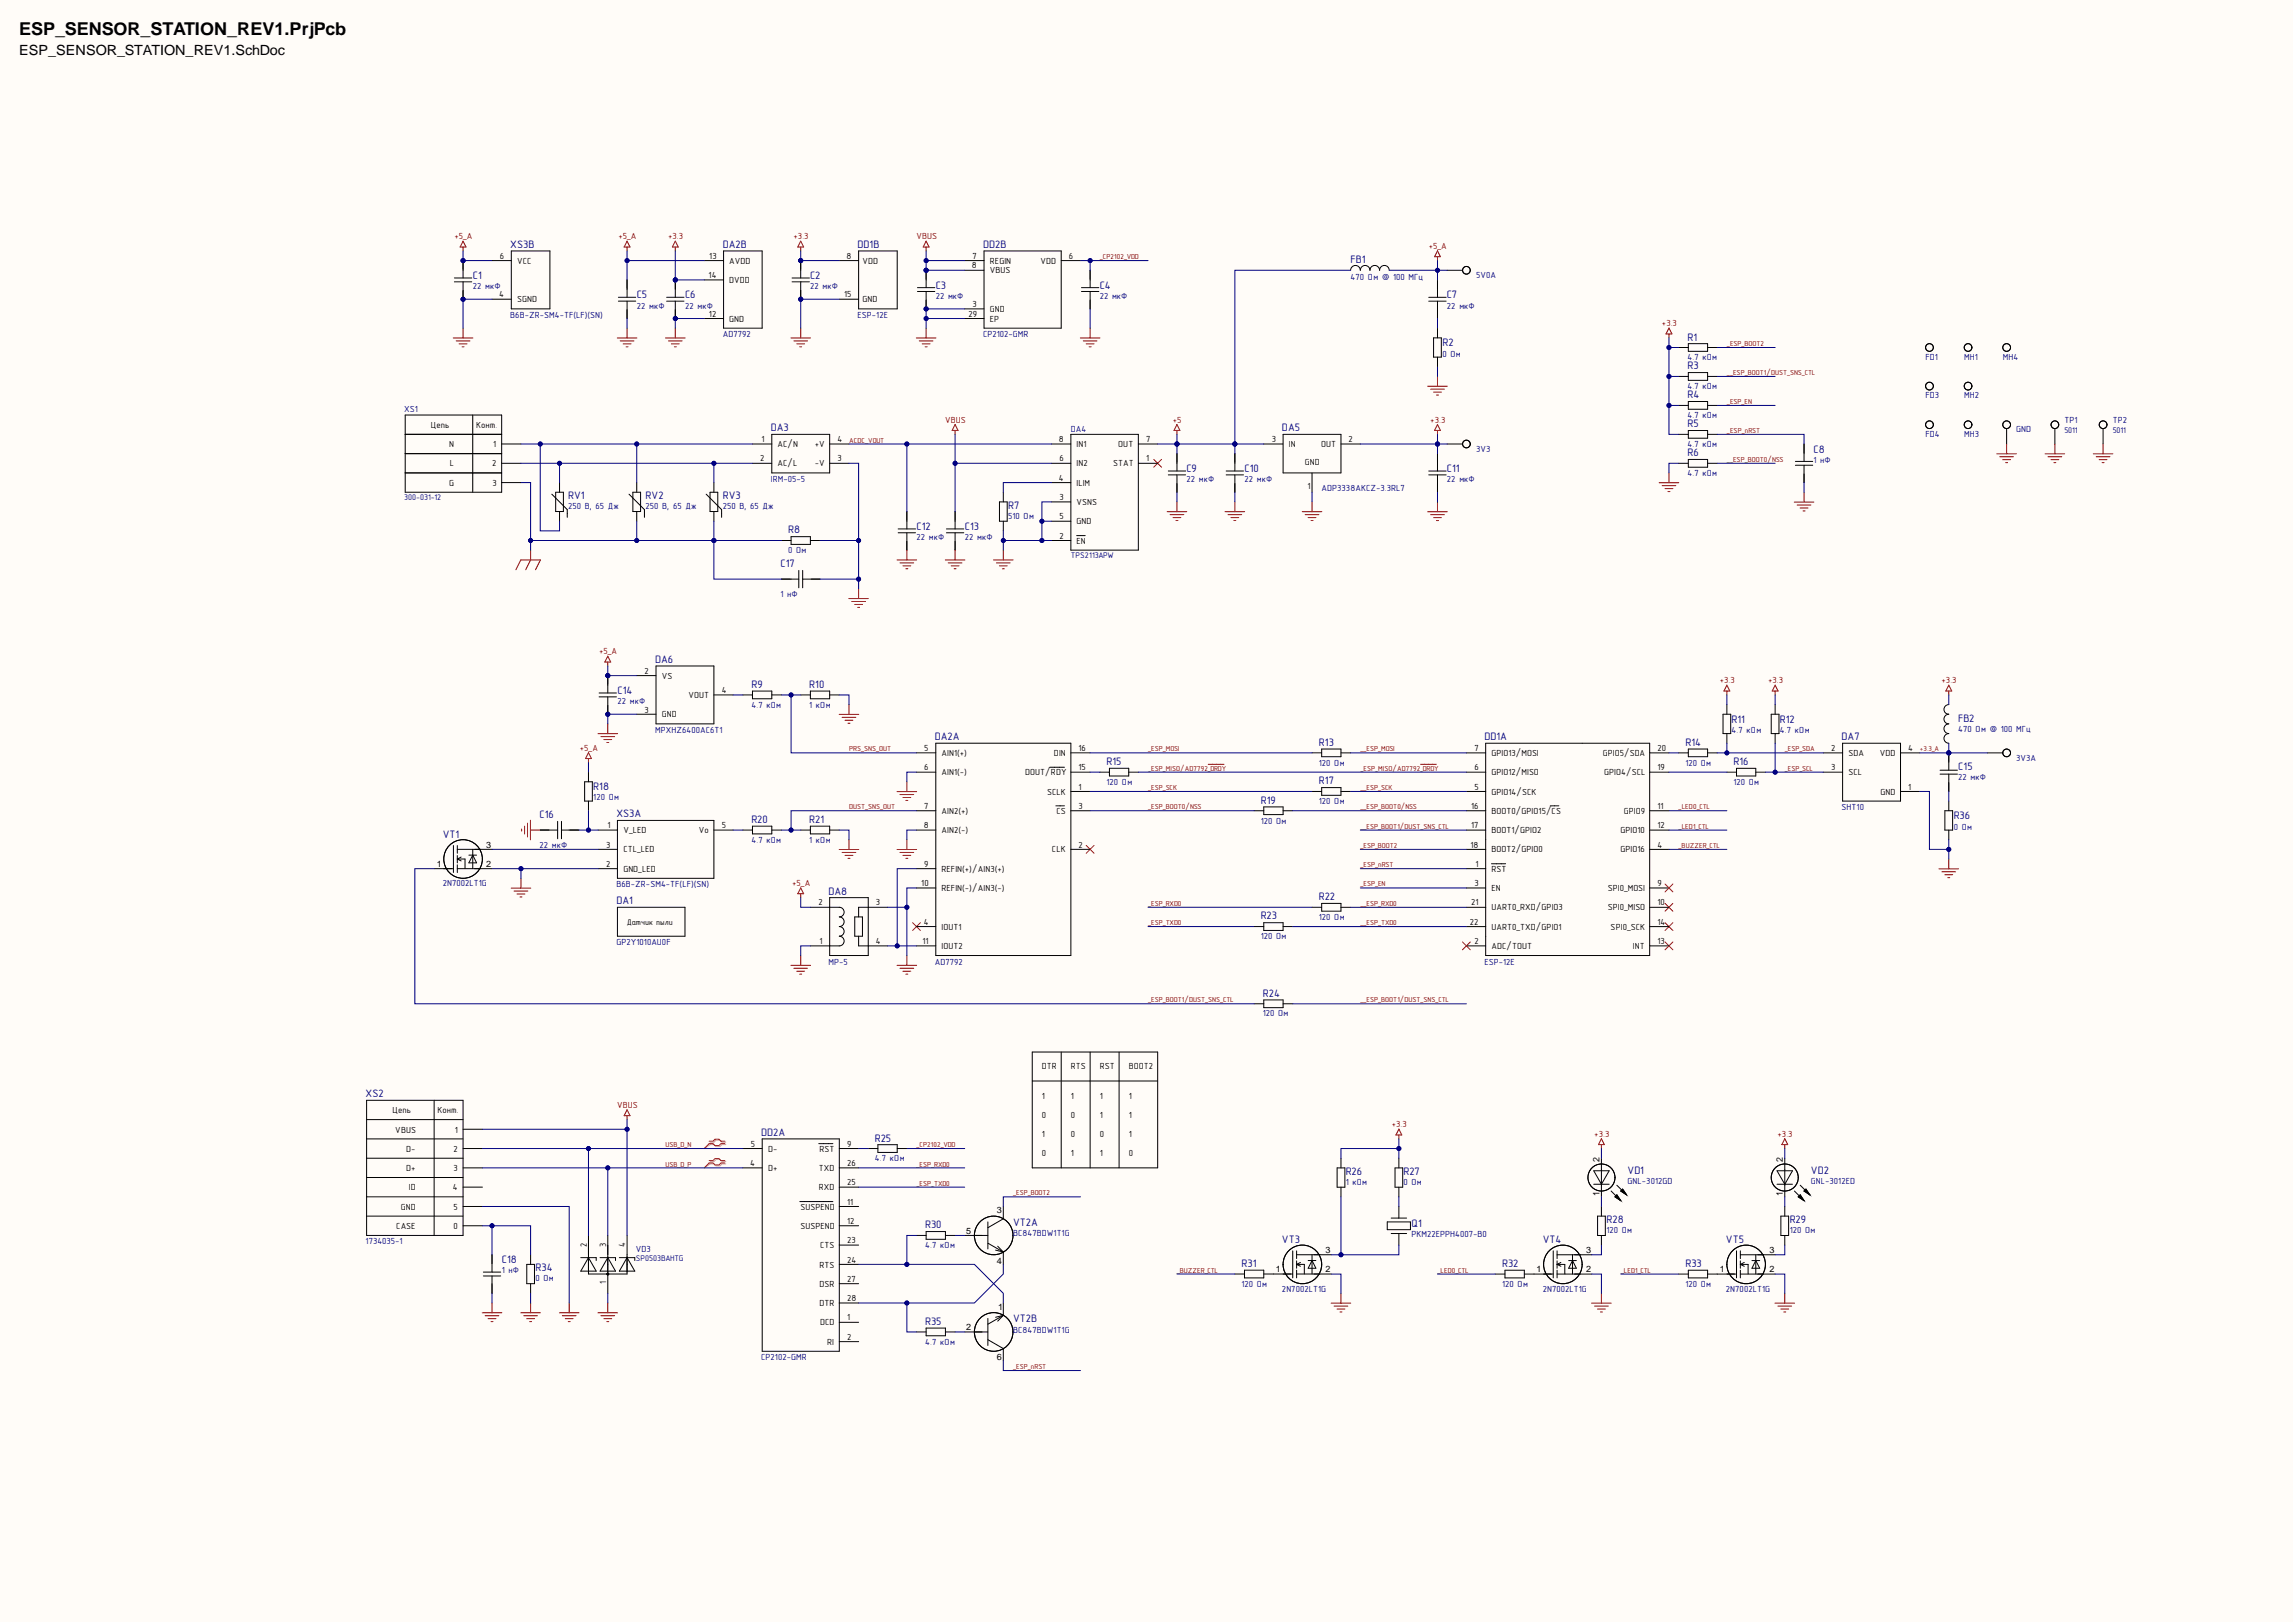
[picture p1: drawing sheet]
<svg xmlns="http://www.w3.org/2000/svg" width="594mm" height="420mm" viewBox="0 0 594 420" stroke-linecap="round" stroke-linejoin="round" font-family="sans-serif">
<defs><g id="words">
<text font-size="4.6" x="5" y="9">ESP_SENSOR_STATION_REV1.PrjPcb</text>
<text font-size="3.6" x="5" y="14.2">ESP_SENSOR_STATION_REV1.SchDoc</text>
<g font-size="2.8" fill="#000080">
<text x="132.1" y="64.1">XS3B</text>
<text x="187" y="64.1">DA2B</text>
<text x="222" y="64.1">DD1B</text>
<text x="254.4" y="64.1">DD2B</text>
<text x="349.6" y="68.2">FB1</text>
<text x="122.4" y="72.2">C1</text>
<text x="164.8" y="77.2">C5</text>
<text x="177.3" y="77.2">C6</text>
<text x="209.7" y="72.2">C2</text>
<text x="242.2" y="74.7">C3</text>
<text x="284.6" y="74.7">C4</text>
<text x="374.5" y="77.2">C7</text>
<text x="373.3" y="89.7">R2</text>
<text x="436.7" y="88.2">R1</text>
<text x="436.7" y="95.6">R3</text>
<text x="436.7" y="103.1">R4</text>
<text x="199.5" y="111.6">DA3</text>
<text x="331.8" y="111.6">DA5</text>
<text x="436.7" y="110.7">R5</text>
<text x="436.7" y="118.1">R6</text>
<text x="469.4" y="117.2">C8</text>
<text x="307.1" y="122.2">C9</text>
<text x="322.1" y="122.2">C10</text>
<text x="374.5" y="122.2">C11</text>
<text x="147" y="129.2">RV1</text>
<text x="167.1" y="129.2">RV2</text>
<text x="187" y="129.2">RV3</text>
<text x="260.9" y="131.7">R7</text>
<text x="237.2" y="137.2">C12</text>
<text x="249.7" y="137.2">C13</text>
<text x="203.9" y="138.1">R8</text>
<text x="202" y="146.9">C17</text>
<text x="169.5" y="171.6">DA6</text>
<text x="159.8" y="179.6">C14</text>
<text x="194.5" y="178.1">R9</text>
<text x="209.4" y="178.1">R10</text>
<text x="241.9" y="191.6">DA2A</text>
<text x="384.2" y="191.6">DD1A</text>
<text x="448.1" y="187.2">R11</text>
<text x="460.7" y="187.2">R12</text>
<text x="476.6" y="191.6">DA7</text>
<text x="506.8" y="186.8">FB2</text>
<text x="341.4" y="193.1">R13</text>
<text x="436.2" y="193.1">R14</text>
<text x="286.4" y="198.1">R15</text>
<text x="341.4" y="203.1">R17</text>
<text x="448.7" y="198.1">R16</text>
<text x="506.8" y="199.3">C15</text>
<text x="153.6" y="204.6">R18</text>
<text x="326.3" y="208.1">R19</text>
<text x="139.6" y="211.8">C16</text>
<text x="159.6" y="211.5">XS3A</text>
<text x="194.5" y="213.1">R20</text>
<text x="209.4" y="213.1">R21</text>
<text x="505.6" y="212.1">R36</text>
<text x="114.6" y="216.9">VT1</text>
<text x="214.4" y="231.6">DA8</text>
<text x="341.4" y="233">R22</text>
<text x="159.6" y="234">DA1</text>
<text x="326.3" y="238">R23</text>
<text x="326.8" y="258.1">R24</text>
<text x="94.6" y="284">XS2</text>
<text x="197" y="294">DD2A</text>
<text x="226.4" y="295.6">R25</text>
<text x="348.3" y="304.1">R26</text>
<text x="363.3" y="304.1">R27</text>
<text x="421.3" y="303.8">VD1</text>
<text x="468.7" y="303.8">VD2</text>
<text x="239.5" y="318">R30</text>
<text x="262.2" y="317.3">VT2A</text>
<text x="365.3" y="317.6">Q1</text>
<text x="415.8" y="316.5">R28</text>
<text x="463.2" y="316.5">R29</text>
<text x="331.8" y="321.8">VT3</text>
<text x="399.3" y="321.8">VT4</text>
<text x="446.7" y="321.8">VT5</text>
<text x="129.9" y="327">C18</text>
<text x="138.6" y="329.1">R34</text>
<text x="321.3" y="328">R31</text>
<text x="388.8" y="328">R32</text>
<text x="436.2" y="328">R33</text>
<text x="239.5" y="343">R35</text>
<text x="262.2" y="342.3">VT2B</text>
</g>
<g font-size="2.3" fill="#800000">
<text x="117.6" y="61.9">+5_A</text>
<text x="160.1" y="61.9">+5_A</text>
<text x="172.9" y="61.9">+3.3</text>
<text x="205.4" y="61.9">+3.3</text>
<text x="237.2" y="61.9">VBUS</text>
<text x="369.8" y="64.5">+5_A</text>
<text x="430.1" y="84.4">+3.3</text>
<text x="244.6" y="109.4">VBUS</text>
<text x="303.6" y="109.4">+5</text>
<text x="370.2" y="109.4">+3.3</text>
<text x="155.1" y="169.4">+5_A</text>
<text x="445.1" y="176.9">+3.3</text>
<text x="457.6" y="176.9">+3.3</text>
<text x="502.5" y="176.9">+3.3</text>
<text x="150.1" y="194.4">+5_A</text>
<text x="205" y="229.4">+5_A</text>
<text x="159.7" y="286.8">VBUS</text>
<text x="360.2" y="291.8">+3.3</text>
<text x="412.6" y="294.4">+3.3</text>
<text x="460.1" y="294.4">+3.3</text>
</g>
<g font-size="2.3">
<text x="129.4" y="67">6</text>
<text x="133.9" y="68.3">VCC</text>
<text x="183.4" y="72">14</text>
<text x="183.6" y="67">13</text>
<text x="188.7" y="68.3">AVDD</text>
<text x="219.1" y="67">8</text>
<text x="223.2" y="68.3">VDD</text>
<text x="251.6" y="69.5">8</text>
<text x="251.7" y="67">7</text>
<text x="256.2" y="68.3">REGIN</text>
<text x="256.2" y="70.7">VBUS</text>
<text x="269.3" y="68.3">VDD</text>
<text x="276.7" y="67">6</text>
<text x="129.2" y="77">4</text>
<text x="188.7" y="73.3">DVDD</text>
<text x="218.5" y="77">15</text>
<text x="133.9" y="78.3">SGND</text>
<text x="183.5" y="82">12</text>
<text x="188.7" y="83.3">GND</text>
<text x="223.2" y="78.3">GND</text>
<text x="250.6" y="82">29</text>
<text x="251.7" y="79.5">3</text>
<text x="256.2" y="80.8">GND</text>
<text x="256.2" y="83.3">EP</text>
<text x="111.5" y="110.8">Цепь</text>
<text x="123.2" y="110.8">Конт.</text>
<text x="116.3" y="115.7">N</text>
<text x="127.7" y="115.7">1</text>
<text x="196.8" y="119.5">2</text>
<text x="197.1" y="114.5">1</text>
<text x="201.2" y="115.7">AC/N</text>
<text x="210.9" y="115.7">+V</text>
<text x="216.7" y="119.5">3</text>
<text x="216.7" y="114.5">4</text>
<text x="274" y="114.5">8</text>
<text x="274.2" y="119.5">6</text>
<text x="278.6" y="115.7">IN1</text>
<text x="289.4" y="115.7">OUT</text>
<text x="296.6" y="119.5">1</text>
<text x="296.6" y="114.5">7</text>
<text x="329.2" y="114.5">3</text>
<text x="333.6" y="115.7">IN</text>
<text x="341.9" y="115.7">OUT</text>
<text x="349" y="114.5">2</text>
<text x="116.3" y="125.7">G</text>
<text x="116.4" y="120.7">L</text>
<text x="127.3" y="120.7">2</text>
<text x="127.4" y="125.7">3</text>
<text x="201.2" y="120.7">AC/L</text>
<text x="210.9" y="120.7">-V</text>
<text x="274" y="124.5">4</text>
<text x="278.6" y="125.7">ILIM</text>
<text x="278.6" y="120.7">IN2</text>
<text x="288.1" y="120.7">STAT</text>
<text x="337.7" y="120.5">GND</text>
<text x="274.2" y="129.5">3</text>
<text x="278.6" y="130.7">VSNS</text>
<text x="338.4" y="126.5">1</text>
<text x="274.2" y="134.4">5</text>
<text x="278.6" y="135.7">GND</text>
<text x="274.2" y="139.4">2</text>
<text x="278.6" y="140.7">EN</text>
<text x="166.8" y="174.5">2</text>
<text x="171.3" y="175.7">VS</text>
<text x="186.8" y="179.5">4</text>
<text x="166.8" y="184.5">3</text>
<text x="171.3" y="185.7">GND</text>
<text x="178.2" y="180.7">VOUT</text>
<text x="239.2" y="194.4">5</text>
<text x="243.7" y="195.7">AIN1(+)</text>
<text x="272.8" y="195.7">DIN</text>
<text x="279.1" y="194.4">16</text>
<text x="381.6" y="194.4">7</text>
<text x="386" y="195.7">GPIO13/MOSI</text>
<text x="414.8" y="195.7">GPIO5/SDA</text>
<text x="429" y="194.4">20</text>
<text x="473.9" y="194.4">2</text>
<text x="478.4" y="195.7">SDA</text>
<text x="486.5" y="195.7">VDD</text>
<text x="493.9" y="194.4">4</text>
<text x="239.2" y="199.4">6</text>
<text x="243.7" y="200.7">AIN1(-)</text>
<text x="265.3" y="200.7">DOUT/RDY</text>
<text x="279.1" y="199.4">15</text>
<text x="381.6" y="199.4">6</text>
<text x="386" y="200.7">GPIO12/MISO</text>
<text x="415.2" y="200.7">GPIO4/SCL</text>
<text x="429" y="199.4">19</text>
<text x="473.9" y="199.4">3</text>
<text x="478.4" y="200.7">SCL</text>
<text x="239.2" y="209.4">7</text>
<text x="271" y="205.7">SCLK</text>
<text x="279.1" y="204.4">1</text>
<text x="279.1" y="209.4">3</text>
<text x="380.8" y="209.4">16</text>
<text x="381.6" y="204.4">5</text>
<text x="386" y="205.7">GPIO14/SCK</text>
<text x="429" y="209.4">11</text>
<text x="486.7" y="205.7">GND</text>
<text x="493.9" y="204.4">1</text>
<text x="157.2" y="214.4">1</text>
<text x="161.3" y="215.7">V_LED</text>
<text x="180.9" y="215.7">Vo</text>
<text x="186.8" y="214.4">5</text>
<text x="239.1" y="214.4">8</text>
<text x="243.7" y="210.7">AIN2(+)</text>
<text x="243.7" y="215.7">AIN2(-)</text>
<text x="273.5" y="210.7">CS</text>
<text x="380.8" y="214.4">17</text>
<text x="386" y="210.7">BOOT0/GPIO15/CS</text>
<text x="386" y="215.7">BOOT1/GPIO2</text>
<text x="419.4" y="215.7">GPIO10</text>
<text x="420.2" y="210.7">GPIO9</text>
<text x="429" y="214.4">12</text>
<text x="125.8" y="219.4">3</text>
<text x="156.9" y="219.4">3</text>
<text x="161.3" y="220.7">CTL_LED</text>
<text x="272.3" y="220.7">CLK</text>
<text x="279.1" y="219.4">2</text>
<text x="380.6" y="219.4">18</text>
<text x="386" y="220.7">BOOT2/GPIO0</text>
<text x="419.4" y="220.7">GPIO16</text>
<text x="429" y="219.4">4</text>
<text x="113.1" y="224.4">1</text>
<text x="125.8" y="224.4">2</text>
<text x="156.9" y="224.4">2</text>
<text x="161.3" y="225.7">GND_LED</text>
<text x="239.2" y="224.4">9</text>
<text x="243.7" y="225.7">REFIN(+)/AIN3(+)</text>
<text x="381.9" y="224.4">1</text>
<text x="386" y="225.7">RST</text>
<text x="238.4" y="229.4">10</text>
<text x="243.7" y="230.7">REFIN(-)/AIN3(-)</text>
<text x="381.6" y="229.4">3</text>
<text x="386" y="230.7">EN</text>
<text x="416.1" y="230.7">SPI0_MOSI</text>
<text x="429" y="229.4">9</text>
<text x="211.8" y="234.4">2</text>
<text x="226.7" y="234.4">3</text>
<text x="239.1" y="239.4">4</text>
<text x="380.4" y="239.4">22</text>
<text x="380.8" y="234.4">21</text>
<text x="386" y="235.6">UART0_RXD/GPIO3</text>
<text x="416.1" y="235.6">SPI0_MISO</text>
<text x="429" y="234.4">10</text>
<text x="429" y="239.4">14</text>
<text x="212.1" y="244.4">1</text>
<text x="226.7" y="244.4">4</text>
<text x="238.8" y="244.4">11</text>
<text x="243.7" y="240.6">IOUT1</text>
<text x="243.7" y="245.6">IOUT2</text>
<text x="381.6" y="244.4">2</text>
<text x="386" y="245.6">ADC/TOUT</text>
<text x="386" y="240.6">UART0_TXD/GPIO1</text>
<text x="416.9" y="240.6">SPI0_SCK</text>
<text x="422.6" y="245.6">INT</text>
<text x="429" y="244.4">13</text>
<text x="269.6" y="276.9">DTR</text>
<text x="277.2" y="276.9">RTS</text>
<text x="284.6" y="276.9">RST</text>
<text x="292.1" y="276.9">BOOT2</text>
<text x="269.6" y="284.4">1</text>
<text x="277.2" y="284.4">1</text>
<text x="284.6" y="284.4">1</text>
<text x="292.1" y="284.4">1</text>
<text x="101.6" y="288.1">Цепь</text>
<text x="102.3" y="293.2">VBUS</text>
<text x="113.2" y="288.1">Конт.</text>
<text x="117.7" y="293.2">1</text>
<text x="269.6" y="289.4">0</text>
<text x="277.2" y="289.4">0</text>
<text x="284.6" y="289.4">1</text>
<text x="292.1" y="289.4">1</text>
<text x="105.1" y="298.2">D-</text>
<text x="117.4" y="298.2">2</text>
<text x="194.3" y="296.9">5</text>
<text x="198.8" y="298.2">D-</text>
<text x="212.1" y="298.2">RST</text>
<text x="219.3" y="296.9">9</text>
<text x="269.6" y="294.4">1</text>
<text x="269.6" y="299.4">0</text>
<text x="277.2" y="294.4">0</text>
<text x="277.2" y="299.4">1</text>
<text x="284.6" y="294.4">0</text>
<text x="284.6" y="299.4">1</text>
<text x="292.1" y="294.4">1</text>
<text x="292.1" y="299.4">0</text>
<text x="105.1" y="303.2">D+</text>
<text x="117.4" y="303.2">3</text>
<text x="194.1" y="301.9">4</text>
<text x="198.8" y="303.2">D+</text>
<text x="211.9" y="303.2">TXD</text>
<text x="219.3" y="301.9">26</text>
<text x="414" y="300.8" transform="rotate(-90 414 300.8)">2</text>
<text x="461.4" y="300.8" transform="rotate(-90 461.4 300.8)">2</text>
<text x="105.8" y="308.2">ID</text>
<text x="117.2" y="308.2">4</text>
<text x="211.9" y="308.2">RXD</text>
<text x="219.3" y="311.9">11</text>
<text x="219.3" y="306.9">25</text>
<text x="414" y="309.7" transform="rotate(-90 414 309.7)">1</text>
<text x="461.4" y="309.7" transform="rotate(-90 461.4 309.7)">1</text>
<text x="103.8" y="313.2">GND</text>
<text x="117.4" y="313.2">5</text>
<text x="207.2" y="313.2">SUSPEND</text>
<text x="219.3" y="316.9">12</text>
<text x="258" y="314.1">3</text>
<text x="102.6" y="318.1">CASE</text>
<text x="117.4" y="318.1">0</text>
<text x="151.9" y="322.8" transform="rotate(-90 151.9 322.8)">2</text>
<text x="156.9" y="322.8" transform="rotate(-90 156.9 322.8)">3</text>
<text x="161.8" y="322.8" transform="rotate(-90 161.8 322.8)">4</text>
<text x="207.2" y="318.1">SUSPEND</text>
<text x="212.2" y="323.1">CTS</text>
<text x="219.3" y="321.9">23</text>
<text x="250" y="319.3">5</text>
<text x="212.1" y="328.1">RTS</text>
<text x="219.3" y="326.9">24</text>
<text x="258" y="327.2">4</text>
<text x="330.2" y="329.3">1</text>
<text x="343" y="324.3">3</text>
<text x="343" y="329.3">2</text>
<text x="397.7" y="329.3">1</text>
<text x="410.5" y="324.3">3</text>
<text x="410.5" y="329.3">2</text>
<text x="445.1" y="329.3">1</text>
<text x="458" y="324.3">3</text>
<text x="458" y="329.3">2</text>
<text x="156.9" y="332.4" transform="rotate(-90 156.9 332.4)">1</text>
<text x="212.1" y="333.1">DSR</text>
<text x="219.3" y="331.9">27</text>
<text x="212.1" y="338.1">DTR</text>
<text x="219.3" y="341.8">1</text>
<text x="219.3" y="336.8">28</text>
<text x="258.3" y="339">1</text>
<text x="212.2" y="343.1">DCD</text>
<text x="219.3" y="346.8">2</text>
<text x="250" y="344.4">2</text>
<text x="214.1" y="348.1">RI</text>
<text x="258" y="352.2">6</text>
</g>
<g font-size="2.3" fill="#000080">
<text x="382" y="72">5V0A</text>
<text x="122.4" y="74.8">22 мкФ</text>
<text x="209.7" y="74.8">22 мкФ</text>
<text x="242.2" y="77.3">22 мкФ</text>
<text x="284.6" y="77.3">22 мкФ</text>
<text x="349.6" y="72.5">470 Ом @ 100 МГц</text>
<text x="132.1" y="82.3">B6B-ZR-SM4-TF(LF)(SN)</text>
<text x="164.8" y="79.9">22 мкФ</text>
<text x="177.3" y="79.9">22 мкФ</text>
<text x="222" y="82.3">ESP-12E</text>
<text x="374.5" y="79.9">22 мкФ</text>
<text x="187" y="87.3">AD7792</text>
<text x="254.4" y="87.3">CP2102-GMR</text>
<text x="373.3" y="92.3">0 Ом</text>
<text x="436.7" y="93.3">4.7 кОм</text>
<text x="498.4" y="93.1">FD1</text>
<text x="508.4" y="93.1">MH1</text>
<text x="518.3" y="93.1">MH4</text>
<text x="436.7" y="100.8">4.7 кОм</text>
<text x="104.6" y="106.7">XS1</text>
<text x="498.4" y="103.1">FD3</text>
<text x="508.4" y="103.1">MH2</text>
<text x="277.2" y="111.9">DA4</text>
<text x="436.7" y="108.3">4.7 кОм</text>
<text x="498.4" y="113">FD4</text>
<text x="508.4" y="113">MH3</text>
<text x="521.8" y="111.9">GND</text>
<text x="534.3" y="109.5">TP1</text>
<text x="546.8" y="109.5">TP2</text>
<text x="382" y="117">3V3</text>
<text x="436.7" y="115.7">4.7 кОм</text>
<text x="469.4" y="119.8">1 нФ</text>
<text x="199.5" y="124.8">IRM-05-5</text>
<text x="307.1" y="124.8">22 мкФ</text>
<text x="322.1" y="124.8">22 мкФ</text>
<text x="374.5" y="124.8">22 мкФ</text>
<text x="436.7" y="123.3">4.7 кОм</text>
<text x="147" y="131.8">250 В, 65 Дж</text>
<text x="167.1" y="131.8">250 В, 65 Дж</text>
<text x="187" y="131.8">250 В, 65 Дж</text>
<text x="342" y="127">ADP3338AKCZ-3.3RL7</text>
<text x="260.9" y="134.3">510 Ом</text>
<text x="203.9" y="143.2">0 Ом</text>
<text x="237.2" y="139.8">22 мкФ</text>
<text x="249.7" y="139.8">22 мкФ</text>
<text x="202" y="154.5">1 нФ</text>
<text x="159.8" y="182.3">22 мкФ</text>
<text x="194.5" y="183.3">4.7 кОм</text>
<text x="209.4" y="183.3">1 кОм</text>
<text x="169.5" y="189.7">MPXHZ6400AC6T1</text>
<text x="448.1" y="189.8">4.7 кОм</text>
<text x="460.7" y="189.8">4.7 кОм</text>
<text x="506.8" y="189.4">470 Ом @ 100 МГц</text>
<text x="521.8" y="196.9">3V3A</text>
<text x="286.4" y="203.2">120 Ом</text>
<text x="341.4" y="198.2">120 Ом</text>
<text x="436.2" y="198.2">120 Ом</text>
<text x="448.7" y="203.2">120 Ом</text>
<text x="506.8" y="201.9">22 мкФ</text>
<text x="153.6" y="207.2">120 Ом</text>
<text x="341.4" y="208.2">120 Ом</text>
<text x="476.6" y="209.8">SHT10</text>
<text x="326.3" y="213.2">120 Ом</text>
<text x="505.6" y="214.7">0 Ом</text>
<text x="139.6" y="219.5">22 мкФ</text>
<text x="194.5" y="218.2">4.7 кОм</text>
<text x="209.4" y="218.2">1 кОм</text>
<text x="114.6" y="229.5">2N7002LT1G</text>
<text x="159.6" y="229.7">B6B-ZR-SM4-TF(LF)(SN)</text>
<text x="341.4" y="238.2">120 Ом</text>
<text x="159.6" y="244.7">GP2Y1010AU0F</text>
<text x="326.3" y="243.2">120 Ом</text>
<text x="214.4" y="249.7">MP-5</text>
<text x="241.9" y="249.7">AD7792</text>
<text x="384.2" y="249.7">ESP-12E</text>
<text x="326.8" y="263.1">120 Ом</text>
<text x="226.4" y="300.6">4.7 кОм</text>
<text x="348.3" y="306.7">1 кОм</text>
<text x="363.3" y="306.7">0 Ом</text>
<text x="421.3" y="306.5">GNL-3012GD</text>
<text x="468.7" y="306.5">GNL-3012ED</text>
<text x="94.6" y="322.1">1734035-1</text>
<text x="239.5" y="323.1">4.7 кОм</text>
<text x="262.2" y="319.9">BC847BDW1T1G</text>
<text x="365.3" y="320.2">PKM22EPPH4007-B0</text>
<text x="415.8" y="319.2">120 Ом</text>
<text x="463.2" y="319.2">120 Ом</text>
<text x="129.9" y="329.7">1 нФ</text>
<text x="164.5" y="324.2">VD3</text>
<text x="138.6" y="331.7">0 Ом</text>
<text x="321.3" y="333.1">120 Ом</text>
<text x="331.8" y="334.4">2N7002LT1G</text>
<text x="388.8" y="333.1">120 Ом</text>
<text x="399.3" y="334.4">2N7002LT1G</text>
<text x="436.2" y="333.1">120 Ом</text>
<text x="446.7" y="334.4">2N7002LT1G</text>
<text x="262.2" y="345">BC847BDW1T1G</text>
<text x="197" y="352.2">CP2102-GMR</text>
<text x="239.5" y="348.1">4.7 кОм</text>
</g>
<g font-size="2.1" fill="#000080">
<text x="534.3" y="112">5011</text>
<text x="546.8" y="112">5011</text>
<text x="104.6" y="129.5">300-031-12</text>
<text x="277.2" y="144.5">TPS2113APW</text>
<text x="164.5" y="326.4">SP0503BAHTG</text>
</g>
<text font-size="2.1" x="162.3" y="239.5">Датчик пыли</text>
<g font-size="1.9" fill="#800000">
<text x="284.6" y="67.1">_CP2102_VDD</text>
<text x="447" y="89.6">_ESP_BOOT2</text>
<text x="447" y="97">__ESP_BOOT1/DUST_SNS_CTL</text>
<text x="447" y="104.6">_ESP_EN</text>
<text x="447" y="112.1">_ESP_nRST</text>
<text x="219.8" y="114.6">ACDC_VOUT</text>
<text x="447" y="119.6">__ESP_BOOT0/NSS</text>
<text x="219.8" y="194.5">PRS_SNS_OUT</text>
<text x="297.1" y="194.5">_ESP_MOSI</text>
<text x="352.1" y="194.5">__ESP_MOSI</text>
<text x="461.9" y="194.5">_ESP_SDA</text>
<text x="496.9" y="194.5">+3.3_A</text>
<text x="297.1" y="199.5">_ESP_MISO/AD7792_DRDY</text>
<text x="352.1" y="199.5">_ESP_MISO/AD7792_DRDY</text>
<text x="461.9" y="199.5">_ESP_SCL</text>
<text x="219.8" y="209.5">DUST_SNS_OUT</text>
<text x="297.1" y="204.5">_ESP_SCK</text>
<text x="297.1" y="209.5">_ESP_BOOT0/NSS</text>
<text x="352.1" y="209.5">__ESP_BOOT0/NSS</text>
<text x="352.1" y="204.5">__ESP_SCK</text>
<text x="434.4" y="209.5">_LED0_CTL</text>
<text x="352.1" y="214.5">__ESP_BOOT1/DUST_SNS_CTL</text>
<text x="434.4" y="214.5">_LED1_CTL</text>
<text x="352.1" y="219.5">_ESP_BOOT2</text>
<text x="434.4" y="219.5">_BUZZER_CTL</text>
<text x="352.1" y="224.5">_ESP_nRST</text>
<text x="352.1" y="229.5">_ESP_EN</text>
<text x="297.1" y="239.5">_ESP_TXD0</text>
<text x="297.1" y="234.5">_ESP_RXD0</text>
<text x="352.1" y="239.5">__ESP_TXD0</text>
<text x="352.1" y="234.5">__ESP_RXD0</text>
<text x="297.1" y="259.5">_ESP_BOOT1/DUST_SNS_CTL</text>
<text x="352.1" y="259.5">__ESP_BOOT1/DUST_SNS_CTL</text>
<text x="172.2" y="297">USB_D_N</text>
<text x="237.2" y="297">_CP2102_VDD</text>
<text x="172.2" y="302">USB_D_P</text>
<text x="237.2" y="302">_ESP_RXD0</text>
<text x="237.2" y="307">_ESP_TXD0</text>
<text x="262.2" y="309.4">_ESP_BOOT2</text>
<text x="304.6" y="329.5">_BUZZER_CTL</text>
<text x="372" y="329.5">_LED0_CTL</text>
<text x="419.5" y="329.5">_LED1_CTL</text>
<text x="262.2" y="354.4">_ESP_nRST</text>
</g>
</g></defs>
<g fill="#fffcf8">
<path d="M0 0h593.2v419.8h-593.2z" fill-rule="evenodd"/>
<path d="M0 0h593.2v419.8h-593.2z" fill-rule="evenodd"/>
</g>
<g fill="none" stroke="#000" stroke-width=".26">
<path d="M434.4 90h2.6M434.4 97.4h2.6M437 89h5v2h-5zM437 96.5h5v2h-5zM442 90h2.4M442 97.4h2.4M434.4 105h2.6M434.4 112.4h2.6M434.4 119.9h2.6M437 103.9h5v2.1h-5zM437 111.5h5v1.9h-5zM437 118.9h5v2.1h-5z"/>
<path d="M442 105h2.4M442 112.4h2.4M442 119.9h2.4M152.3 319.8v10h10v-10M157.3 319.8v15M136.3 327.3h2v5h-2zM137.3 324.8v2.5M137.3 332.3v2.5M150.3 325.6h4v.7M152.3 325.6l2 3.5h-4zM155.3 325.6h4v.7M157.3 325.6l2 3.5h-4z"/>
<path d="M160.3 325.6h4v.7M162.3 325.6l2 3.5h-4z"/>
<circle cx="157.3" cy="329.8" r=".24"/>
</g>
<g fill="none" stroke="#800000" stroke-width=".26">
<path d="M432 86.4v1.1M432 84.9l.7 1.5h-1.5zM429.4 125h5.1M430.2 125.7h3.5M430.9 126.5h2.1M431.7 127.3h.5M432 122.4v2.6M464.4 130h5.1M465.1 130.7h3.6M465.9 131.5h2M466.7 132.3h.5M466.9 127.4v2.6"/>
<path d="M162.3 287.3l.8 1.5h-1.6zM162.3 288.8v1M134.8 339.9h5.1M137.3 337.3v2.6M144.8 339.9h5.1M147.3 337.3v2.6M154.8 339.9h5M157.3 337.3v2.6M135.6 340.6h3.5M136.3 341.4h2M137.1 342.1h.5M145.5 340.6h3.6"/>
<path d="M146.3 341.4h2M147.1 342.1h.5M155.5 340.6h3.6M156.3 341.4h2M157.1 342.1h.5"/>
</g>
<path d="M430.9 228.9l2.1 2M430.9 233.9l2.1 2M430.9 238.9l2.1 2M433 228.9l-2.1 2M433 233.9l-2.1 2M433 238.9l-2.1 2M378.5 243.9l2 2M380.5 243.9l-2 2M430.9 243.9l2.1 2M433 243.9l-2.1 2M183.5 295.4h1.1l.5-.5h1l.5 .5h1M187.6 296.1h-1l-.5 .5h-1l-.5-.5h-1.1l-1.2 1.2" fill="none" stroke="#f00" stroke-width=".26"/>
<path d="M183.8 295.7h1l.5-.5h1l.5 .5h1.1M187.9 296.3h-1.1l-.5 .5h-1l-.5-.5h-1l-1.5 1" fill="none" stroke="#d0a19e" stroke-width=".26"/>
<circle cx="207.2" cy="67.5" r=".51" fill="#000080"/>
<circle cx="207.2" cy="67.5" r=".51" fill="none" stroke="#000080" stroke-width=".26"/>
<circle cx="207.2" cy="77.5" r=".51" fill="#000080"/>
<circle cx="207.2" cy="77.5" r=".51" fill="none" stroke="#000080" stroke-width=".26"/>
<path d="M207.2 67.5v2.2" fill="none" stroke="#000" stroke-width=".26"/>
<circle cx="207.2" cy="67.5" r=".51" fill="#000080"/>
<circle cx="207.2" cy="67.5" r=".51" fill="none" stroke="#000080" stroke-width=".26"/>
<path d="M207.2 75.2v2.3" fill="none" stroke="#000" stroke-width=".26"/>
<circle cx="207.2" cy="77.5" r=".51" fill="#000080"/>
<circle cx="207.2" cy="77.5" r=".51" fill="none" stroke="#000080" stroke-width=".26"/>
<g fill="none" stroke="#000" stroke-width=".26">
<path d="M205 72h4.5M205 73h4.5M207.2 67.5v4.5M207.2 73v4.5M279.9 74.5h4.5M279.9 75.5h4.5M282.1 70v4.5M282.1 75.5v4.5M224.7 297.3h2.5M227.2 296.3h5v2h-5zM232.2 297.3h2.5M249.7 319.8h6"/>
<path d="M255.7 316.3v7M259.7 312.3v3.2l-4 2.3M255.7 321.8l4 2.3M257.7 323.6l2 .5M258.2 322.6l1.5 1.5M259.7 324.1v3.2M259.7 337.3v3.2M249.7 344.8h6M255.7 346.8l4 2.3v3.2M255.7 341.3v7M259.7 340.5l-4 2.3M259.7 340.5l-1.5 1.5"/>
<path d="M259.7 340.5l-2 .5"/>
<circle cx="257.2" cy="319.8" r="5"/>
<circle cx="257.2" cy="344.8" r="5"/>
</g>
<path d="M237.2 87.5h5M237.9 88.3h3.6M238.7 89h2M239.4 89.8h.5M239.7 85v2.5M279.6 87.5h5.1M280.4 88.3h3.5M281.1 89h2.1M281.9 89.8h.5M282.1 85v2.5" fill="none" stroke="#800000" stroke-width=".26"/>
<circle cx="239.7" cy="70" r=".51" fill="#000080"/>
<circle cx="239.7" cy="70" r=".51" fill="none" stroke="#000080" stroke-width=".26"/>
<circle cx="239.7" cy="80" r=".51" fill="#000080"/>
<circle cx="239.7" cy="80" r=".51" fill="none" stroke="#000080" stroke-width=".26"/>
<path d="M239.7 70v2.3" fill="none" stroke="#000" stroke-width=".26"/>
<circle cx="239.7" cy="70" r=".51" fill="#000080"/>
<circle cx="239.7" cy="70" r=".51" fill="none" stroke="#000080" stroke-width=".26"/>
<path d="M239.7 77.7v2.3" fill="none" stroke="#000" stroke-width=".26"/>
<circle cx="239.7" cy="80" r=".51" fill="#000080"/>
<circle cx="239.7" cy="80" r=".51" fill="none" stroke="#000080" stroke-width=".26"/>
<g fill="none" stroke="#000" stroke-width=".26">
<path d="M217.2 67.5h5M217.2 77.5h5M222.2 65h10v15h-10zM237.5 74.5h4.4M237.5 75.5h4.4M239.7 70v4.5M239.7 75.5v4.5M249.7 67.5h5M249.7 80h5M249.7 70h5M254.7 65h20v20h-20zM274.7 67.5h4.9"/>
<path d="M249.7 82.5h5M104.9 112.4h24.9M104.9 107.4h24.9v20h-24.9zM104.9 117.4h24.9M122.3 107.4v20M129.8 114.9h5M129.8 119.9h5M194.8 114.9h5M194.8 119.9h5M199.8 112.4h14.9v10h-14.9zM214.7 114.9h5M214.7 119.9h5"/>
<path d="M272.2 114.9h5M272.2 119.9h5M277.2 112.4h17.4v30h-17.4zM294.6 114.9h5M294.6 119.9h5M304.6 117.4v4.5M319.6 117.4v4.5M327.1 114.9h5M332.1 112.4v10M332.1 112.4h15v10h-15M347.1 114.9h5M372 117.4v4.5"/>
<path d="M104.9 122.4h24.9M129.8 124.9h5M142.8 127.9l4 4v2M143.8 127.4h2v5h-2zM144.8 124.9v2.5M144.8 132.4v2.5M162.8 127.9l4 4v2M163.8 127.4h2v5h-2zM164.8 124.9v2.5M164.8 132.4v2.5M182.8 127.9l4 4v2M183.8 127.4h2v5h-2z"/>
<path d="M184.8 124.9v2.5M184.8 132.4v2.5M202.2 139.9h2.5M204.7 138.9h5v2h-5zM209.7 139.9h2.5M232.5 136.9h4.5M232.5 137.9h4.5M234.7 132.4v4.5M234.7 137.9v4.5M244.9 136.9h4.5M244.9 137.9h4.5M247.2 132.4v4.5"/>
<path d="M247.2 137.9v4.5M258.7 129.9h2v5h-2zM259.7 127.4v2.5M259.7 134.9v2.5M272.2 139.9h5M272.2 134.9h5M272.2 129.9h5M272.2 124.9h5M278.7 138.7h2.2M302.4 121.9h4.5M302.4 122.9h4.5M304.6 122.9v4.5"/>
<path d="M317.4 121.9h4.4M317.4 122.9h4.4M319.6 122.9v4.5M339.6 122.4v5M369.8 122.9h4.5M369.8 121.9h4.5M372 122.9v4.5M339.6 194.9h2.5M342.1 193.9h5v2h-5zM347.1 194.9h2.5M379.5 194.9h5M379.5 199.9h5"/>
<path d="M384.5 192.4h42.5v55h-42.5zM427 194.9h5M427 199.9h5M434.4 194.9h2.6M437 193.9h5v2h-5zM442 194.9h2.4M446.9 199.9h2.5M449.4 198.9h5v2h-5zM454.4 199.9h2.5M458.4 184.9h2v5h-2zM459.4 182.4v2.5M459.4 189.9v2.5"/>
<path d="M324.6 209.9h2.5M327.1 208.9h5v2h-5zM332.1 209.9h2.5M339.6 204.9h2.5M342.1 203.9h5v2h-5zM347.1 204.9h2.5M379.5 204.9h5M379.5 209.9h5M379.5 219.9h5M379.5 214.9h5M401.2 208.6h2.3M427 209.9h5"/>
<path d="M427 219.9h5M427 214.9h5M324.6 239.9h2.5M327.1 238.9h5v2h-5zM332.1 239.9h2.5M339.6 234.9h2.5M342.1 235.9v-2h5v2h-5M347.1 234.9h2.5M379.5 234.9h5M379.5 239.9h5M379.5 224.9h5M379.5 229.9h5"/>
<path d="M386 223.6h3.7M427 234.9h5M427 239.9h5M427 229.9h5M379.5 244.9h5M427 244.9h5M94.9 284.8h24.9v35h-24.9zM94.9 299.8h24.9M94.9 294.8h24.9M94.9 289.8h24.9M112.4 284.8v35M119.8 292.3h5"/>
<path d="M119.8 297.3h5M192.3 297.3h5M197.3 294.8h19.9v55h-19.9zM211.9 296.1h3.7M217.2 297.3h5M347.1 299.8v2.5M362 299.8v2.5M414.5 299.8v10M461.9 299.8v10M94.9 314.8h24.9M94.9 309.8h24.9M94.9 304.8h24.9"/>
<path d="M119.8 307.3h5M119.8 302.3h5M119.8 312.3h5M119.8 317.3h5M192.3 302.3h5M207 311.1h8.6M217.2 307.3h5M217.2 302.3h5M217.2 312.3h5M217.2 317.3h5M237.2 319.8h2.5M239.7 318.8h5v2h-5z"/>
<path d="M244.7 319.8h2.5M346.1 302.3h2v5h-2zM347.1 307.3v2.5M359 316.3h6.1v2h-6.1zM360.1 319.3h4M360.1 315.3h4M361.1 302.3h1.9v5h-1.9zM362 307.3v2.5M362 312.3v3M362 319.3v3M412.5 306.6h4M412.5 303.1h4l-2 3.5z"/>
<path d="M413.5 314.8h2v5h-2zM414.5 312.3v2.5M414.5 319.8v2.5M417 308.3l2.5 2.5M418.5 309.3l1 1.5-1.5-1zM418.5 306.8l2.5 2.5M420 307.8l1 1.5-1.5-1zM459.9 306.6h4M459.9 303.1h4l-2 3.5zM460.9 314.8h2v5h-2zM461.9 312.3v2.5M461.9 319.8v2.5"/>
<path d="M464.4 308.3l2.5 2.5M465.9 309.3l1 1.5-1.5-1zM465.9 306.8l2.5 2.5M467.4 307.8l1 1.5-1.5-1zM217.2 327.3h5M217.2 322.3h5M217.2 332.3h5M217.2 337.3h5M319.6 329.8h2.5M322.1 328.8h5v2h-5zM327.1 329.8h7.5M334.6 323.8v7"/>
<path d="M335.6 329.8h9M335.6 324.8h9M335.6 327.3h2v2.5M335.6 323.8v2M335.6 326.4v1.9M335.6 328.8v2M335.6 327.3l1 .5M336.6 326.8l-1 .5M338.6 326.3h2M339.6 326.3l1 2h-2zM339.6 324.8v5M387 329.8h2.5"/>
<path d="M389.5 328.8h5v2h-5zM394.5 329.8h7.5M402 323.8v7M403 329.8h9M403 324.8h9M403 327.3h2v2.5M403 323.8v2M403 326.4v1.9M403 328.8v2M403 327.3l1 .5M404 326.8l-1 .5M406 326.3h2"/>
<path d="M407 324.8v5M407 326.3l1 2h-2zM434.4 329.8h2.6M437 328.8h5v2h-5zM442 329.8h7.4M449.4 323.8v7M450.4 329.8h9M450.4 324.8h9M450.4 327.3h2v2.5M450.4 323.8v2M450.4 326.4v1.9M450.4 328.8v2"/>
<path d="M450.4 327.3l1 .5M451.4 326.8l-1 .5M453.4 326.3h2M454.4 326.3l1 2h-2zM454.4 324.8v5M217.2 342.3h5M217.2 347.3h5M237.2 344.8h2.5M239.7 343.8h5v2h-5zM244.7 344.8h2.5"/>
<circle cx="414.5" cy="304.8" r="3.5"/>
<circle cx="461.9" cy="304.8" r="3.5"/>
<circle cx="337.1" cy="327.3" r="5"/>
<circle cx="404.5" cy="327.3" r="5"/>
<circle cx="451.9" cy="327.3" r="5"/>
</g>
<g fill="none" stroke="#800000" stroke-width=".26">
<path d="M207.2 62.4l.8 1.6h-1.5zM207.2 64v1M239.7 62.4l.8 1.6h-1.6zM239.7 64v1M204.7 87.5h5.1M205.5 88.3h3.5M206.2 89h2.1M207 89.8h.5M207.2 85v2.5M247.2 109.9l.8 1.5h-1.6zM247.2 111.4v1M372 109.9l.8 1.5h-1.5z"/>
<path d="M372 111.4v1M302.1 132.5h5.1M302.8 133.2h3.6M303.6 134h2M304.4 134.8h.5M304.6 129.9v2.6M317.1 132.5h5M317.8 133.2h3.6M318.6 134h2M319.3 134.8h.6M319.6 129.9v2.6M337 132.5h5.1"/>
<path d="M337.8 133.2h3.6M338.6 134h2M339.3 134.8h.5M339.6 129.9v2.6M369.5 132.5h5.1M370.3 133.2h3.5M371 134h2.1M371.8 134.8h.5M372 129.9v2.6M133.5 147.5l1.3-2.5h5.1l-1.3 2.5M137.3 142.4v2.6l-1.2 2.5M219.7 155h5.1"/>
<path d="M220.4 155.7h3.6M221.2 156.5h2M222 157.2h.5M222.2 152.4v2.6M232.2 145h5M232.9 145.7h3.6M233.7 146.5h2M234.5 147.2h.5M234.7 142.4v2.6M244.7 145h5M245.4 145.7h3.6M246.2 146.5h2"/>
<path d="M246.9 147.2h.5M247.2 142.4v2.6M257.1 145h5.1M257.9 145.7h3.5M258.7 146.5h2M259.4 147.2h.5M259.7 142.4v2.6M367.7 197.9h4M362 292.3l.8 1.5h-1.5zM362 293.8v1M414.5 296.3v1M414.5 294.8l.7 1.5h-1.5z"/>
<path d="M461.9 296.3v1M461.9 294.8l.8 1.5h-1.5zM344.5 337.4h5.1M345.3 338.1h3.5M346 338.9h2.1M346.8 339.6h.5M347.1 334.8v2.6M411.9 337.4h5.1M412.7 338.1h3.5M413.5 338.9h2M414.2 339.6h.5M414.5 334.8v2.6"/>
<path d="M459.4 337.4h5.1M460.2 338.1h3.5M460.9 338.9h2M461.7 339.6h.5M461.9 334.8v2.6"/>
</g>
<path d="M183.8 300.7h1l.5-.5h1l.5 .5h1.1M187.9 301.3h-1.1l-.5 .5h-1l-.5-.5h-1l-1.5 1" fill="none" stroke="#d0a19e" stroke-width=".26"/>
<path d="M298.6 118.9l2 2.1M300.6 118.9l-2 2.1M281.1 218.9l2.1 2M283.2 218.9l-2.1 2M183.5 300.4h1.1l.5-.5h1l.5 .5h1M187.6 301.1h-1l-.5 .5h-1l-.5-.5h-1.1l-1.2 1.2" fill="none" stroke="#f00" stroke-width=".26"/>
<path d="M418.5 309.3l1 1.5-1.5-1zM420 307.8l1 1.5-1.5-1zM465.9 309.3l1 1.5-1.5-1zM467.4 307.8l1 1.5-1.5-1z" fill="#000"/>
<circle cx="504.4" cy="194.9" r=".51" fill="#000080"/>
<circle cx="504.4" cy="194.9" r=".51" fill="none" stroke="#000080" stroke-width=".26"/>
<path d="M504.4 194.9v2.3" fill="none" stroke="#000" stroke-width=".26"/>
<circle cx="504.4" cy="194.9" r=".51" fill="#000080"/>
<circle cx="504.4" cy="194.9" r=".51" fill="none" stroke="#000080" stroke-width=".26"/>
<g fill="none" stroke="#000" stroke-width=".26">
<path d="M349.6 70a1.26 1.26 0 0 1 1.2-1.3 1.26 1.26 0 0 1 1.3 1.3 1.25 1.25 0 0 1 1.2-1.3 1.25 1.25 0 0 1 1.3 1.3 1.25 1.25 0 0 1 1.2-1.3 1.25 1.25 0 0 1 1.3 1.3 1.25 1.25 0 0 1 1.2-1.3 1.25 1.25 0 0 1 1.3 1.3M369.8 77h4.5M369.8 78h4.5M372 72.5v4.5M372 78v4.5M374.5 70h4M371 87.5h2v5h-2zM372 85v2.5M372 92.5v2.5M471.9 194.9h5M471.9 199.9h5M476.9 192.4h15v15h-15z"/>
<path d="M491.9 194.9h5M502.1 199.4h4.5M504.4 194.9v4.5M491.9 204.9h5M502.1 200.4h4.5M504.4 200.4v4.5"/>
<circle cx="379.5" cy="70" r=".99"/>
</g>
<g fill="none" stroke="#800000" stroke-width=".26">
<path d="M162.3 62.4l.8 1.6h-1.6zM162.3 64v1M174.8 64v1M174.8 62.4l.7 1.6h-1.5zM372 64.9l.8 1.6h-1.5zM372 66.5v1M172.2 87.5h5.1M173 88.3h3.6M173.8 89h2M174.5 89.8h.5M174.8 85v2.5M369.5 100h5.1"/>
<path d="M372 97.4v2.6M370.3 100.7h3.5M371 101.5h2.1M371.8 102.3h.5M207.2 229.8l.8 1.6h-1.5zM207.2 231.4v1M501.8 224.9h5.1M502.6 225.7h3.6M503.4 226.4h2M504.1 227.2h.5M504.4 222.4v2.5M204.7 249.9h5.1"/>
<path d="M205.5 250.7h3.5M206.2 251.4h2.1M207 252.2h.5M207.2 247.4v2.5"/>
</g>
<circle cx="174.8" cy="72.5" r=".51" fill="#000080"/>
<circle cx="174.8" cy="72.5" r=".51" fill="none" stroke="#000080" stroke-width=".26"/>
<circle cx="174.8" cy="82.5" r=".51" fill="#000080"/>
<circle cx="174.8" cy="82.5" r=".51" fill="none" stroke="#000080" stroke-width=".26"/>
<path d="M174.8 72.5v2.2" fill="none" stroke="#000" stroke-width=".26"/>
<circle cx="174.8" cy="72.5" r=".51" fill="#000080"/>
<circle cx="174.8" cy="72.5" r=".51" fill="none" stroke="#000080" stroke-width=".26"/>
<path d="M174.8 80.2v2.3" fill="none" stroke="#000" stroke-width=".26"/>
<circle cx="174.8" cy="82.5" r=".51" fill="#000080"/>
<circle cx="174.8" cy="82.5" r=".51" fill="none" stroke="#000080" stroke-width=".26"/>
<g fill="none" stroke="#000" stroke-width=".26">
<path d="M160 77h4.5M160 78h4.5M162.3 72.5v4.5M162.3 78v4.5M172.5 77h4.5M172.5 78h4.5M174.8 72.5v4.5M174.8 78v4.5M152.3 199.9v2.5M117.4 218.9v7M118.4 219.9h8.9M118.4 218.9v2"/>
<path d="M122.4 219.9v5M139.8 214.9h4.5M144.3 212.6v4.5M145.3 214.9h4.5M145.3 212.6v4.5M151.3 202.4h2v5h-2zM152.3 207.4v2.5M112.4 224.9h5M118.4 224.9h8.9M118.4 222.4h2v2.5M118.4 221.5v1.9M118.4 223.9v2"/>
<path d="M118.4 222.4l1 .5M119.4 221.9l-1 .5M121.3 221.4h2M122.4 221.4l.9 2h-2z"/>
<circle cx="119.9" cy="222.4" r="5"/>
</g>
<path d="M119.8 62.4l.8 1.6h-1.5zM119.8 64v1M159.8 87.5h5M160.5 88.3h3.6M161.3 89h2M162 89.8h.5M162.3 85v2.5" fill="none" stroke="#800000" stroke-width=".26"/>
<circle cx="119.8" cy="67.5" r=".51" fill="#000080"/>
<circle cx="119.8" cy="67.5" r=".51" fill="none" stroke="#000080" stroke-width=".26"/>
<circle cx="119.8" cy="77.5" r=".51" fill="#000080"/>
<circle cx="119.8" cy="77.5" r=".51" fill="none" stroke="#000080" stroke-width=".26"/>
<path d="M119.8 67.5v2.2" fill="none" stroke="#000" stroke-width=".26"/>
<circle cx="119.8" cy="67.5" r=".51" fill="#000080"/>
<circle cx="119.8" cy="67.5" r=".51" fill="none" stroke="#000080" stroke-width=".26"/>
<path d="M119.8 75.2v2.3" fill="none" stroke="#000" stroke-width=".26"/>
<circle cx="119.8" cy="77.5" r=".51" fill="#000080"/>
<circle cx="119.8" cy="77.5" r=".51" fill="none" stroke="#000080" stroke-width=".26"/>
<g fill="none" stroke="#000" stroke-width=".26">
<path d="M117.6 72h4.5M117.6 73h4.5M119.8 67.5v4.5M119.8 73v4.5M164.8 174.9h5M169.8 172.4h15v15h-15zM184.8 179.9h5M164.8 184.9h5M192.3 214.9h2.5M194.8 213.9h5v2h-5zM199.8 214.9h2.4M207.2 214.9h2.5"/>
<path d="M209.7 213.9h5v2h-5zM214.7 214.9h2.5M209.7 234.9h7.5a1.25 1.25 0 0 1 1.3 1.2 1.25 1.25 0 0 1-1.3 1.3 1.25 1.25 0 0 1 1.3 1.2 1.25 1.25 0 0 1-1.3 1.3 1.25 1.25 0 0 1 1.3 1.2 1.25 1.25 0 0 1-1.3 1.3 1.25 1.25 0 0 1 1.3 1.2 1.25 1.25 0 0 1-1.3 1.3h-7.5M214.7 232.4h10v15h-10zM221.2 237.4h2v5h-2zM229.7 234.9h-7.5v2.5M222.2 242.4v2.5h7.5"/>
</g>
<g fill="none" stroke="#800000" stroke-width=".26">
<path d="M117.3 87.5h5.1M118.1 88.3h3.5M118.8 89h2.1M119.6 89.8h.5M119.8 85v2.5M157.3 169.9l.8 1.5h-1.6zM157.3 171.4v1M154.8 189.9h5M155.5 190.7h3.6M156.3 191.5h2M157.1 192.2h.5M157.3 187.4v2.5"/>
<path d="M135 214.6v.5M135.8 213.9v2M136.5 213.1v3.6M137.3 212.3v5.1M137.3 214.9h2.5M217.2 219.9h5.1M219.7 217.4v2.5M232.2 219.9h5M232.2 204.9h5M232.9 205.7h3.6M233.7 206.5h2M234.5 207.2h.5"/>
<path d="M234.7 202.4v2.5M234.7 217.4v2.5M218 220.7h3.5M218.7 221.4h2M219.5 222.2h.5M232.9 220.7h3.6M233.7 221.4h2M234.5 222.2h.5M232.2 249.9h5M232.9 250.7h3.6M233.7 251.4h2M234.5 252.2h.5"/>
<path d="M234.7 247.4v2.5"/>
</g>
<path d="M236.2 238.9l2 2M238.2 238.9l-2 2" fill="none" stroke="#f00" stroke-width=".26"/>
<circle cx="157.3" cy="174.9" r=".51" fill="#000080"/>
<circle cx="157.3" cy="174.9" r=".51" fill="none" stroke="#000080" stroke-width=".26"/>
<circle cx="157.3" cy="184.9" r=".51" fill="#000080"/>
<circle cx="157.3" cy="184.9" r=".51" fill="none" stroke="#000080" stroke-width=".26"/>
<path d="M157.3 174.9v2.3" fill="none" stroke="#000" stroke-width=".26"/>
<circle cx="157.3" cy="174.9" r=".51" fill="#000080"/>
<circle cx="157.3" cy="174.9" r=".51" fill="none" stroke="#000080" stroke-width=".26"/>
<path d="M157.3 182.6v2.3" fill="none" stroke="#000" stroke-width=".26"/>
<circle cx="157.3" cy="184.9" r=".51" fill="#000080"/>
<g fill="none" stroke="#000080" stroke-width=".26">
<path d="M127.3 77.5h-7.5v7.5M504.4 179.9v2.5M112.4 224.9h-5v35h217.2"/>
<circle cx="157.3" cy="184.9" r=".51"/>
</g>
<g fill="none" stroke="#000" stroke-width=".26">
<path d="M127.3 67.5h5M127.3 77.5h5M132.3 65h10v15h-10zM182.3 67.5h5M182.3 72.5h5M187.3 65h10v20h-10zM182.3 82.5h5M374.5 114.9h4M464.7 119.4h4.5M466.9 114.9v4.5M519.3 110.9v4M531.8 110.9v4"/>
<path d="M464.7 120.4h4.5M466.9 120.4v4.5M202.2 149.9h4.5M206.7 147.7v4.5M207.7 149.9h4.5M207.7 147.7v4.5M155.1 179.4h4.4M157.3 174.9v4.5M192.3 179.9h2.5M194.8 178.9h5v2h-5zM199.8 179.9h2.4M207.2 179.9h2.5"/>
<path d="M209.7 178.9h5v2h-5zM214.7 179.9h2.5M155.1 180.4h4.4M157.3 180.4v4.5M237.2 199.9h5M237.2 194.9h5M242.2 192.4h35v55h-35zM271.7 198.6h3.8M277.2 199.9h4.9M277.2 194.9h4.9M284.6 199.9h2.5M287.1 198.9h5v2h-5z"/>
<path d="M292.1 199.9h2.5M445.9 184.9h2v5h-2zM446.9 182.4v2.5M446.9 189.9v2.5M504.4 182.4a1.25 1.25 0 0 0-1.3 1.3 1.25 1.25 0 0 0 1.3 1.2 1.25 1.25 0 0 0-1.3 1.2 1.25 1.25 0 0 0 1.3 1.3 1.26 1.26 0 0 0-1.3 1.3 1.26 1.26 0 0 0 1.3 1.2 1.25 1.25 0 0 0-1.3 1.3 1.25 1.25 0 0 0 1.3 1.2M514.4 194.9h4M154.8 219.9h5M154.8 214.9h5M159.8 212.4h25v15h-25zM184.8 214.9h5M237.2 209.9h5M237.2 214.9h5"/>
<path d="M273.3 208.6h2.2M277.2 204.9h4.9M277.2 219.9h4.9M277.2 209.9h4.9M503.4 209.9h2v5h-2zM504.4 207.4v2.5M504.4 214.9v2.5M154.8 224.9h5M159.8 234.9h17.5v7.5h-17.5zM237.2 239.9h5M237.2 224.9h5M237.2 229.9h5"/>
<path d="M237.2 244.9h5M324.6 259.9h2.5M327.1 258.9h5v2h-5zM332.1 259.9h2.5M267.2 272.3h32.4v30h-32.4zM267.2 279.8h32.4M274.7 272.3v30M282.1 272.3v30M289.6 272.3v30M125.1 330.3h4.5M125.1 329.3h4.5M127.3 324.8v4.5"/>
<path d="M127.3 330.3v4.5"/>
<circle cx="499.4" cy="90" r="1"/>
<circle cx="499.4" cy="100" r="1.01"/>
<circle cx="499.4" cy="100" r="1"/>
<circle cx="509.4" cy="100" r="1"/>
<circle cx="509.4" cy="90" r=".99"/>
<circle cx="519.3" cy="90" r="1"/>
<circle cx="519.4" cy="90" r="1"/>
<circle cx="379.5" cy="114.9" r=".99"/>
<circle cx="499.4" cy="110" r="1"/>
<circle cx="509.4" cy="109.9" r=".99"/>
<circle cx="519.3" cy="110" r="1"/>
<circle cx="519.4" cy="110" r="1"/>
<circle cx="531.8" cy="109.9" r=".99"/>
<circle cx="519.3" cy="194.9" r="1"/>
<circle cx="519.4" cy="194.9" r="1"/>
</g>
<g fill="none" stroke="#800000" stroke-width=".26">
<path d="M304.6 109.9l.8 1.5h-1.5zM304.6 111.4v1M516.8 117.5h5.1M517.6 118.2h3.5M518.3 119h2.1M519.1 119.8h.5M519.3 114.9v2.6M529.3 117.5h5.1M530.1 118.2h3.5M530.8 119h2.1M531.6 119.8h.5M531.8 114.9v2.6"/>
<path d="M446.9 177.4l.8 1.5h-1.5zM446.9 178.9v1M459.4 177.4l.8 1.5h-1.5zM459.4 178.9v1M504.4 177.4l.7 1.5h-1.5zM504.4 178.9v1M152.3 194.9l.8 1.5h-1.6zM152.3 196.4v1M217.2 184.9h5.1M218 185.7h3.5M218.7 186.5h2M219.5 187.2h.5"/>
<path d="M219.7 182.4v2.5M312.7 197.9h4.1M132.3 229.9h5.1M133.1 230.7h3.5M133.8 231.4h2.1M134.6 232.2h.5M134.8 227.4v2.5M124.8 339.9h5.1M127.3 337.3v2.6M125.6 340.6h3.5M126.3 341.4h2.1M127.1 342.1h.5"/>
</g>
<circle cx="119.8" cy="77.5" r=".51" fill="#000080"/>
<g fill="none" stroke="#000080" stroke-width=".26">
<path d="M119.8 65v2.5h7.5"/>
<circle cx="119.8" cy="77.5" r=".51"/>
</g>
<circle cx="119.8" cy="67.5" r=".51" fill="#000080"/>
<g fill="none" stroke="#000080" stroke-width=".26">
<path d="M124.8 317.3h12.5v7.5"/>
<circle cx="119.8" cy="67.5" r=".51"/>
</g>
<circle cx="127.3" cy="317.3" r=".51" fill="#000080"/>
<g fill="none" stroke="#000080" stroke-width=".26">
<path d="M124.8 312.3h22.5v25M124.8 302.3h32.5v17.5"/>
<circle cx="127.3" cy="317.3" r=".51"/>
</g>
<circle cx="157.3" cy="302.3" r=".51" fill="#000080"/>
<g fill="none" stroke="#000080" stroke-width=".26">
<path d="M124.8 297.3h27.5v22.5"/>
<circle cx="157.3" cy="302.3" r=".51"/>
</g>
<circle cx="152.3" cy="297.3" r=".51" fill="#000080"/>
<g fill="none" stroke="#000080" stroke-width=".26">
<path d="M124.8 292.3h37.5v27.5"/>
<circle cx="152.3" cy="297.3" r=".51"/>
</g>
<circle cx="162.3" cy="292.3" r=".51" fill="#000080"/>
<g fill="none" stroke="#000080" stroke-width=".26">
<path d="M127.3 224.9h27.5"/>
<circle cx="162.3" cy="292.3" r=".51"/>
</g>
<circle cx="134.8" cy="224.9" r=".51" fill="#000080"/>
<g fill="none" stroke="#000080" stroke-width=".26">
<path d="M134.8 124.9h2.5v17.5M127.3 219.9h27.5"/>
<circle cx="134.8" cy="224.9" r=".51"/>
</g>
<circle cx="137.3" cy="139.9" r=".51" fill="#000080"/>
<g fill="none" stroke="#000080" stroke-width=".26">
<path d="M134.8 119.9h60"/>
<circle cx="137.3" cy="139.9" r=".51"/>
</g>
<circle cx="144.8" cy="119.9" r=".51" fill="#000080"/>
<circle cx="144.8" cy="119.9" r=".51" fill="none" stroke="#000080" stroke-width=".26"/>
<circle cx="184.8" cy="119.9" r=".51" fill="#000080"/>
<g fill="none" stroke="#000080" stroke-width=".26">
<path d="M134.8 114.9h60"/>
<circle cx="184.8" cy="119.9" r=".51"/>
</g>
<circle cx="139.8" cy="114.9" r=".51" fill="#000080"/>
<circle cx="139.8" cy="114.9" r=".51" fill="none" stroke="#000080" stroke-width=".26"/>
<circle cx="164.8" cy="114.9" r=".51" fill="#000080"/>
<g fill="none" stroke="#000080" stroke-width=".26">
<path d="M137.3 139.9h47.5"/>
<circle cx="164.8" cy="114.9" r=".51"/>
</g>
<circle cx="137.3" cy="139.9" r=".51" fill="#000080"/>
<circle cx="137.3" cy="139.9" r=".51" fill="none" stroke="#000080" stroke-width=".26"/>
<circle cx="164.8" cy="139.9" r=".51" fill="#000080"/>
<circle cx="164.8" cy="139.9" r=".51" fill="none" stroke="#000080" stroke-width=".26"/>
<circle cx="184.8" cy="139.9" r=".51" fill="#000080"/>
<g fill="none" stroke="#000080" stroke-width=".26">
<path d="M139.8 114.9v22.5h5v-2.5"/>
<circle cx="184.8" cy="139.9" r=".51"/>
</g>
<circle cx="139.8" cy="114.9" r=".51" fill="#000080"/>
<g fill="none" stroke="#000080" stroke-width=".26">
<path d="M149.8 214.9h5"/>
<circle cx="139.8" cy="114.9" r=".51"/>
</g>
<circle cx="152.3" cy="214.9" r=".51" fill="#000080"/>
<g fill="none" stroke="#000080" stroke-width=".26">
<path d="M152.3 297.3h40"/>
<circle cx="152.3" cy="214.9" r=".51"/>
</g>
<circle cx="152.3" cy="297.3" r=".51" fill="#000080"/>
<g fill="none" stroke="#000080" stroke-width=".26">
<path d="M157.3 302.3h35"/>
<circle cx="152.3" cy="297.3" r=".51"/>
</g>
<circle cx="157.3" cy="302.3" r=".51" fill="#000080"/>
<g fill="none" stroke="#000080" stroke-width=".26">
<path d="M164.8 184.9h-7.5v2.5"/>
<circle cx="157.3" cy="302.3" r=".51"/>
</g>
<circle cx="157.3" cy="184.9" r=".51" fill="#000080"/>
<g fill="none" stroke="#000080" stroke-width=".26">
<path d="M157.3 174.9h7.5"/>
<circle cx="157.3" cy="184.9" r=".51"/>
</g>
<circle cx="157.3" cy="174.9" r=".51" fill="#000080"/>
<g fill="none" stroke="#000080" stroke-width=".26">
<path d="M162.3 65v2.5h20"/>
<circle cx="157.3" cy="174.9" r=".51"/>
</g>
<circle cx="162.3" cy="67.5" r=".51" fill="#000080"/>
<g fill="none" stroke="#000080" stroke-width=".26">
<path d="M182.3 82.5h-7.5v2.5"/>
<circle cx="162.3" cy="67.5" r=".51"/>
</g>
<circle cx="174.8" cy="82.5" r=".51" fill="#000080"/>
<g fill="none" stroke="#000080" stroke-width=".26">
<path d="M174.8 72.5h7.5"/>
<circle cx="174.8" cy="82.5" r=".51"/>
</g>
<circle cx="174.8" cy="72.5" r=".51" fill="#000080"/>
<g fill="none" stroke="#000080" stroke-width=".26">
<path d="M184.8 139.9v10h17.4"/>
<circle cx="174.8" cy="72.5" r=".51"/>
</g>
<circle cx="184.8" cy="139.9" r=".51" fill="#000080"/>
<g fill="none" stroke="#000080" stroke-width=".26">
<path d="M184.8 134.9v5h17.4"/>
<circle cx="184.8" cy="139.9" r=".51"/>
</g>
<circle cx="184.8" cy="139.9" r=".51" fill="#000080"/>
<g fill="none" stroke="#000080" stroke-width=".26">
<path d="M189.8 179.9h2.5M189.8 214.9h2.5M202.2 214.9h5"/>
<circle cx="184.8" cy="139.9" r=".51"/>
</g>
<circle cx="204.7" cy="214.9" r=".51" fill="#000080"/>
<g fill="none" stroke="#000080" stroke-width=".26">
<path d="M202.2 179.9h5"/>
<circle cx="204.7" cy="214.9" r=".51"/>
</g>
<circle cx="204.7" cy="179.9" r=".51" fill="#000080"/>
<g fill="none" stroke="#000080" stroke-width=".26">
<path d="M237.2 209.9h-32.5v5"/>
<circle cx="204.7" cy="179.9" r=".51"/>
</g>
<circle cx="204.7" cy="214.9" r=".51" fill="#000080"/>
<g fill="none" stroke="#000080" stroke-width=".26">
<path d="M204.7 179.9v15h32.5"/>
<circle cx="204.7" cy="214.9" r=".51"/>
</g>
<circle cx="204.7" cy="179.9" r=".51" fill="#000080"/>
<g fill="none" stroke="#000080" stroke-width=".26">
<path d="M217.2 77.5h-10v7.5M207.2 232.4v2.5h2.5M209.7 244.9h-2.5v2.5"/>
<circle cx="204.7" cy="179.9" r=".51"/>
</g>
<circle cx="207.2" cy="77.5" r=".51" fill="#000080"/>
<g fill="none" stroke="#000080" stroke-width=".26">
<path d="M207.2 67.5h10"/>
<circle cx="207.2" cy="77.5" r=".51"/>
</g>
<circle cx="207.2" cy="67.5" r=".51" fill="#000080"/>
<g fill="none" stroke="#000080" stroke-width=".26">
<path d="M212.2 149.9h10"/>
<circle cx="207.2" cy="67.5" r=".51"/>
</g>
<circle cx="222.2" cy="149.9" r=".51" fill="#000080"/>
<g fill="none" stroke="#000080" stroke-width=".26">
<path d="M219.7 119.9h2.5v20h-10"/>
<circle cx="222.2" cy="149.9" r=".51"/>
</g>
<circle cx="222.2" cy="139.9" r=".51" fill="#000080"/>
<g fill="none" stroke="#000080" stroke-width=".26">
<path d="M219.7 114.9h15M217.2 179.9h2.5v2.5M217.2 214.9h2.5v2.5"/>
<circle cx="222.2" cy="139.9" r=".51"/>
</g>
<circle cx="234.7" cy="114.9" r=".51" fill="#000080"/>
<g fill="none" stroke="#000080" stroke-width=".26">
<path d="M222.2 337.3h12.5v7.5h2.5"/>
<circle cx="234.7" cy="114.9" r=".51"/>
</g>
<circle cx="234.7" cy="337.3" r=".51" fill="#000080"/>
<g fill="none" stroke="#000080" stroke-width=".26">
<path d="M237.2 319.8h-2.5v7.5h-12.5"/>
<circle cx="234.7" cy="337.3" r=".51"/>
</g>
<circle cx="234.7" cy="327.3" r=".51" fill="#000080"/>
<g fill="none" stroke="#000080" stroke-width=".26">
<path d="M229.7 244.9h7.5M222.2 297.3h2.5M222.2 307.3h27.5M222.2 302.3h27.5"/>
<circle cx="234.7" cy="327.3" r=".51"/>
</g>
<circle cx="232.2" cy="244.9" r=".51" fill="#000080"/>
<g fill="none" stroke="#000080" stroke-width=".26">
<path d="M237.2 229.9h-2.5v5h-5"/>
<circle cx="232.2" cy="244.9" r=".51"/>
</g>
<circle cx="234.7" cy="234.9" r=".51" fill="#000080"/>
<g fill="none" stroke="#000080" stroke-width=".26">
<path d="M237.2 224.9h-5v20"/>
<circle cx="234.7" cy="234.9" r=".51"/>
</g>
<circle cx="232.2" cy="244.9" r=".51" fill="#000080"/>
<g fill="none" stroke="#000080" stroke-width=".26">
<path d="M259.7 327.3v2.5l-7.5 7.5h-17.5"/>
<circle cx="232.2" cy="244.9" r=".51"/>
</g>
<circle cx="234.7" cy="337.3" r=".51" fill="#000080"/>
<g fill="none" stroke="#000080" stroke-width=".26">
<path d="M234.7 327.3h17.5l7.5 7.5v2.5"/>
<circle cx="234.7" cy="337.3" r=".51"/>
</g>
<circle cx="234.7" cy="327.3" r=".51" fill="#000080"/>
<g fill="none" stroke="#000080" stroke-width=".26">
<path d="M272.2 114.9h-37.5v17.5M237.2 199.9h-2.5v2.5M237.2 214.9h-2.5v2.5M234.7 297.3h15"/>
<circle cx="234.7" cy="327.3" r=".51"/>
</g>
<circle cx="234.7" cy="114.9" r=".51" fill="#000080"/>
<g fill="none" stroke="#000080" stroke-width=".26">
<path d="M249.7 82.5h-10v2.5"/>
<circle cx="234.7" cy="114.9" r=".51"/>
</g>
<circle cx="239.7" cy="82.5" r=".51" fill="#000080"/>
<g fill="none" stroke="#000080" stroke-width=".26">
<path d="M249.7 80h-10v2.5"/>
<circle cx="239.7" cy="82.5" r=".51"/>
</g>
<circle cx="239.7" cy="80" r=".51" fill="#000080"/>
<circle cx="239.7" cy="80" r=".51" fill="none" stroke="#000080" stroke-width=".26"/>
<circle cx="239.7" cy="82.5" r=".51" fill="#000080"/>
<g fill="none" stroke="#000080" stroke-width=".26">
<path d="M239.7 70h10"/>
<circle cx="239.7" cy="82.5" r=".51"/>
</g>
<circle cx="239.7" cy="70" r=".51" fill="#000080"/>
<g fill="none" stroke="#000080" stroke-width=".26">
<path d="M249.7 67.5h-10v2.5"/>
<circle cx="239.7" cy="70" r=".51"/>
</g>
<circle cx="239.7" cy="67.5" r=".51" fill="#000080"/>
<circle cx="239.7" cy="67.5" r=".51" fill="none" stroke="#000080" stroke-width=".26"/>
<circle cx="239.7" cy="70" r=".51" fill="#000080"/>
<g fill="none" stroke="#000080" stroke-width=".26">
<path d="M247.2 119.9h25M247.2 319.8h2.5M247.2 344.8h2.5"/>
<circle cx="239.7" cy="70" r=".51"/>
</g>
<circle cx="247.2" cy="119.9" r=".51" fill="#000080"/>
<g fill="none" stroke="#000080" stroke-width=".26">
<path d="M259.7 139.9h10M279.6 309.8h-19.9v2.5M259.7 352.3v2.5h19.9"/>
<circle cx="247.2" cy="119.9" r=".51"/>
</g>
<circle cx="269.7" cy="139.9" r=".51" fill="#000080"/>
<circle cx="269.7" cy="139.9" r=".51" fill="none" stroke="#000080" stroke-width=".26"/>
<circle cx="259.7" cy="139.9" r=".51" fill="#000080"/>
<g fill="none" stroke="#000080" stroke-width=".26">
<path d="M272.2 124.9h-12.5v2.5M272.2 129.9h-2.5v10h2.5"/>
<circle cx="259.7" cy="139.9" r=".51"/>
</g>
<circle cx="269.7" cy="134.9" r=".51" fill="#000080"/>
<circle cx="269.7" cy="134.9" r=".51" fill="none" stroke="#000080" stroke-width=".26"/>
<circle cx="269.7" cy="139.9" r=".51" fill="#000080"/>
<g fill="none" stroke="#000080" stroke-width=".26">
<path d="M269.7 134.9h2.5"/>
<circle cx="269.7" cy="139.9" r=".51"/>
</g>
<circle cx="269.7" cy="134.9" r=".51" fill="#000080"/>
<g fill="none" stroke="#000080" stroke-width=".26">
<path d="M279.6 67.5h17.5"/>
<circle cx="269.7" cy="134.9" r=".51"/>
</g>
<circle cx="282.1" cy="67.5" r=".51" fill="#000080"/>
<g fill="none" stroke="#000080" stroke-width=".26">
<path d="M299.6 114.9h5M282.1 199.9h2.5M282.1 194.9h57.5M294.6 199.9h84.9M282.1 209.9h42.5M282.1 204.9h57.5M297.1 239.9h27.5M297.1 234.9h42.5"/>
<circle cx="282.1" cy="67.5" r=".51"/>
</g>
<circle cx="304.6" cy="114.9" r=".51" fill="#000080"/>
<g fill="none" stroke="#000080" stroke-width=".26">
<path d="M304.6 114.9h15M304.6 329.8h15"/>
<circle cx="304.6" cy="114.9" r=".51"/>
</g>
<circle cx="304.6" cy="114.9" r=".51" fill="#000080"/>
<circle cx="304.6" cy="114.9" r=".51" fill="none" stroke="#000080" stroke-width=".26"/>
<circle cx="319.6" cy="114.9" r=".51" fill="#000080"/>
<g fill="none" stroke="#000080" stroke-width=".26">
<path d="M319.6 114.9h7.5"/>
<circle cx="319.6" cy="114.9" r=".51"/>
</g>
<circle cx="319.6" cy="114.9" r=".51" fill="#000080"/>
<g fill="none" stroke="#000080" stroke-width=".26">
<path d="M349.6 70h-30v44.9"/>
<circle cx="319.6" cy="114.9" r=".51"/>
</g>
<circle cx="319.6" cy="114.9" r=".51" fill="#000080"/>
<g fill="none" stroke="#000080" stroke-width=".26">
<path d="M334.6 209.9h44.9M334.6 239.9h44.9M334.6 259.9h44.9M347.1 309.8v15h-2.5M344.6 329.8h2.5v5"/>
<circle cx="319.6" cy="114.9" r=".51"/>
</g>
<circle cx="347.1" cy="324.8" r=".51" fill="#000080"/>
<g fill="none" stroke="#000080" stroke-width=".26">
<path d="M362 322.3v2.5h-14.9"/>
<circle cx="347.1" cy="324.8" r=".51"/>
</g>
<circle cx="347.1" cy="324.8" r=".51" fill="#000080"/>
<g fill="none" stroke="#000080" stroke-width=".26">
<path d="M347.1 299.8v-2.5h14.9v2.5"/>
<circle cx="347.1" cy="324.8" r=".51"/>
</g>
<circle cx="362" cy="297.3" r=".51" fill="#000080"/>
<g fill="none" stroke="#000080" stroke-width=".26">
<path d="M352.1 114.9h19.9M349.6 194.9h29.9M349.6 204.9h29.9M352.1 219.9h27.4M352.1 214.9h27.4M349.6 234.9h29.9M352.1 229.9h27.4M352.1 224.9h27.4"/>
<circle cx="362" cy="297.3" r=".51"/>
</g>
<circle cx="372" cy="114.9" r=".51" fill="#000080"/>
<g fill="none" stroke="#000080" stroke-width=".26">
<path d="M359.6 70h12.4v2.5"/>
<circle cx="372" cy="114.9" r=".51"/>
</g>
<circle cx="372" cy="70" r=".51" fill="#000080"/>
<g fill="none" stroke="#000080" stroke-width=".26">
<path d="M372 114.9h2.5M372 329.8h15"/>
<circle cx="372" cy="70" r=".51"/>
</g>
<circle cx="372" cy="114.9" r=".51" fill="#000080"/>
<g fill="none" stroke="#000080" stroke-width=".26">
<path d="M372 67.5v2.5h2.5"/>
<circle cx="372" cy="114.9" r=".51"/>
</g>
<circle cx="372" cy="70" r=".51" fill="#000080"/>
<g fill="none" stroke="#000080" stroke-width=".26">
<path d="M432 87.5v24.9h2.4M434.4 119.9h-2.4v2.5M432 199.9h14.9M432 194.9h2.4M432 219.9h14.9M432 214.9h14.9M432 209.9h14.9M412 329.8h2.5v5M414.5 322.3v2.5h-2.5M419.5 329.8h14.9"/>
<circle cx="372" cy="70" r=".51"/>
</g>
<circle cx="432" cy="105" r=".51" fill="#000080"/>
<circle cx="432" cy="105" r=".51" fill="none" stroke="#000080" stroke-width=".26"/>
<circle cx="432" cy="97.5" r=".51" fill="#000080"/>
<circle cx="432" cy="97.5" r=".51" fill="none" stroke="#000080" stroke-width=".26"/>
<circle cx="432" cy="90" r=".51" fill="#000080"/>
<g fill="none" stroke="#000080" stroke-width=".26">
<path d="M432 105h2.4"/>
<circle cx="432" cy="90" r=".51"/>
</g>
<circle cx="432" cy="105" r=".51" fill="#000080"/>
<g fill="none" stroke="#000080" stroke-width=".26">
<path d="M432 97.4h2.4"/>
<circle cx="432" cy="105" r=".51"/>
</g>
<circle cx="432" cy="97.5" r=".51" fill="#000080"/>
<g fill="none" stroke="#000080" stroke-width=".26">
<path d="M432 90h2.4"/>
<circle cx="432" cy="97.5" r=".51"/>
</g>
<circle cx="432" cy="90" r=".51" fill="#000080"/>
<g fill="none" stroke="#000080" stroke-width=".26">
<path d="M444.4 194.9h2.5"/>
<circle cx="432" cy="90" r=".51"/>
</g>
<circle cx="446.9" cy="194.9" r=".51" fill="#000080"/>
<g fill="none" stroke="#000080" stroke-width=".26">
<path d="M444.4 97.4h15M444.4 90h15M444.4 112.4h22.5v2.5M444.4 119.9h15M444.4 105h15M446.9 192.4v2.5h25"/>
<circle cx="446.9" cy="194.9" r=".51"/>
</g>
<circle cx="446.9" cy="194.9" r=".51" fill="#000080"/>
<g fill="none" stroke="#000080" stroke-width=".26">
<path d="M456.9 199.9h2.5"/>
<circle cx="446.9" cy="194.9" r=".51"/>
</g>
<circle cx="459.4" cy="199.9" r=".51" fill="#000080"/>
<g fill="none" stroke="#000080" stroke-width=".26">
<path d="M459.4 192.4v7.5h12.5M459.4 329.8h2.5v5M461.9 322.3v2.5h-2.5"/>
<circle cx="459.4" cy="199.9" r=".51"/>
</g>
<circle cx="459.4" cy="199.9" r=".51" fill="#000080"/>
<g fill="none" stroke="#000080" stroke-width=".26">
<path d="M496.9 204.9h2.5v15h5"/>
<circle cx="459.4" cy="199.9" r=".51"/>
</g>
<circle cx="504.4" cy="219.9" r=".51" fill="#000080"/>
<g fill="none" stroke="#000080" stroke-width=".26">
<path d="M504.4 192.4v2.5h-7.5"/>
<circle cx="504.4" cy="219.9" r=".51"/>
</g>
<circle cx="504.4" cy="194.9" r=".51" fill="#000080"/>
<g fill="none" stroke="#000080" stroke-width=".26">
<path d="M504.4 194.9h10"/>
<circle cx="504.4" cy="194.9" r=".51"/>
</g>
<circle cx="504.4" cy="194.9" r=".51" fill="#000080"/>
<g fill="none" stroke="#000080" stroke-width=".26">
<path d="M127.3 317.3v7.5M127.3 334.8v2.5"/>
<circle cx="504.4" cy="194.9" r=".51"/>
</g>
<circle cx="127.3" cy="317.3" r=".51" fill="#000080"/>
<g fill="none" stroke="#000080" stroke-width=".26">
<path d="M134.8 224.9v2.5"/>
<circle cx="127.3" cy="317.3" r=".51"/>
</g>
<circle cx="134.8" cy="224.9" r=".51" fill="#000080"/>
<g fill="none" stroke="#000080" stroke-width=".26">
<path d="M144.8 119.9v5M137.3 334.8v2.5"/>
<circle cx="134.8" cy="224.9" r=".51"/>
</g>
<circle cx="144.8" cy="119.9" r=".51" fill="#000080"/>
<g fill="none" stroke="#000080" stroke-width=".26">
<path d="M152.3 209.9v5"/>
<circle cx="144.8" cy="119.9" r=".51"/>
</g>
<circle cx="152.3" cy="214.9" r=".51" fill="#000080"/>
<g fill="none" stroke="#000080" stroke-width=".26">
<path d="M157.3 172.4v2.5M152.3 197.4v2.5M157.3 334.8v2.5"/>
<circle cx="152.3" cy="214.9" r=".51"/>
</g>
<circle cx="157.3" cy="174.9" r=".51" fill="#000080"/>
<g fill="none" stroke="#000080" stroke-width=".26">
<path d="M162.3 289.8v2.5"/>
<circle cx="157.3" cy="174.9" r=".51"/>
</g>
<circle cx="162.3" cy="292.3" r=".51" fill="#000080"/>
<g fill="none" stroke="#000080" stroke-width=".26">
<path d="M162.3 67.5v5M162.3 82.5v2.5"/>
<circle cx="162.3" cy="292.3" r=".51"/>
</g>
<circle cx="162.3" cy="67.5" r=".51" fill="#000080"/>
<g fill="none" stroke="#000080" stroke-width=".26">
<path d="M164.8 134.9v5"/>
<circle cx="162.3" cy="67.5" r=".51"/>
</g>
<circle cx="164.8" cy="139.9" r=".51" fill="#000080"/>
<g fill="none" stroke="#000080" stroke-width=".26">
<path d="M164.8 114.9v10"/>
<circle cx="164.8" cy="139.9" r=".51"/>
</g>
<circle cx="164.8" cy="114.9" r=".51" fill="#000080"/>
<g fill="none" stroke="#000080" stroke-width=".26">
<path d="M174.8 65v7.5"/>
<circle cx="164.8" cy="114.9" r=".51"/>
</g>
<circle cx="174.8" cy="72.5" r=".51" fill="#000080"/>
<g fill="none" stroke="#000080" stroke-width=".26">
<path d="M184.8 119.9v5"/>
<circle cx="174.8" cy="72.5" r=".51"/>
</g>
<circle cx="184.8" cy="119.9" r=".51" fill="#000080"/>
<g fill="none" stroke="#000080" stroke-width=".26">
<path d="M207.2 65v2.5"/>
<circle cx="184.8" cy="119.9" r=".51"/>
</g>
<circle cx="207.2" cy="67.5" r=".51" fill="#000080"/>
<g fill="none" stroke="#000080" stroke-width=".26">
<path d="M222.2 139.9v12.5"/>
<circle cx="207.2" cy="67.5" r=".51"/>
</g>
<circle cx="222.2" cy="139.9" r=".51" fill="#000080"/>
<circle cx="222.2" cy="139.9" r=".51" fill="none" stroke="#000080" stroke-width=".26"/>
<circle cx="222.2" cy="149.9" r=".51" fill="#000080"/>
<g fill="none" stroke="#000080" stroke-width=".26">
<path d="M234.7 234.9v12.5"/>
<circle cx="222.2" cy="149.9" r=".51"/>
</g>
<circle cx="234.7" cy="234.9" r=".51" fill="#000080"/>
<g fill="none" stroke="#000080" stroke-width=".26">
<path d="M239.7 65v2.5"/>
<circle cx="234.7" cy="234.9" r=".51"/>
</g>
<circle cx="239.7" cy="67.5" r=".51" fill="#000080"/>
<g fill="none" stroke="#000080" stroke-width=".26">
<path d="M247.2 112.4v20"/>
<circle cx="239.7" cy="67.5" r=".51"/>
</g>
<circle cx="247.2" cy="119.9" r=".51" fill="#000080"/>
<g fill="none" stroke="#000080" stroke-width=".26">
<path d="M259.7 137.4v5"/>
<circle cx="247.2" cy="119.9" r=".51"/>
</g>
<circle cx="259.7" cy="139.9" r=".51" fill="#000080"/>
<g fill="none" stroke="#000080" stroke-width=".26">
<path d="M282.1 67.5v2.5M282.1 80v5"/>
<circle cx="259.7" cy="139.9" r=".51"/>
</g>
<circle cx="282.1" cy="67.5" r=".51" fill="#000080"/>
<g fill="none" stroke="#000080" stroke-width=".26">
<path d="M304.6 114.9v2.5M304.6 127.4v2.5"/>
<circle cx="282.1" cy="67.5" r=".51"/>
</g>
<circle cx="304.6" cy="114.9" r=".51" fill="#000080"/>
<g fill="none" stroke="#000080" stroke-width=".26">
<path d="M304.6 112.4v2.5"/>
<circle cx="304.6" cy="114.9" r=".51"/>
</g>
<circle cx="304.6" cy="114.9" r=".51" fill="#000080"/>
<g fill="none" stroke="#000080" stroke-width=".26">
<path d="M319.6 114.9v2.5M319.6 127.4v2.5"/>
<circle cx="304.6" cy="114.9" r=".51"/>
</g>
<circle cx="319.6" cy="114.9" r=".51" fill="#000080"/>
<g fill="none" stroke="#000080" stroke-width=".26">
<path d="M339.6 127.4v2.5M362 294.8v2.5M362 309.8v2.5"/>
<circle cx="319.6" cy="114.9" r=".51"/>
</g>
<circle cx="362" cy="297.3" r=".51" fill="#000080"/>
<g fill="none" stroke="#000080" stroke-width=".26">
<path d="M372 112.4v5M372 127.4v2.5"/>
<circle cx="362" cy="297.3" r=".51"/>
</g>
<circle cx="372" cy="114.9" r=".51" fill="#000080"/>
<g fill="none" stroke="#000080" stroke-width=".26">
<path d="M372 82.5v2.5M372 95v2.4M466.9 124.9v2.5M446.9 179.9v2.5M459.4 179.9v2.5M504.4 217.4v5M414.5 297.3v2.5M461.9 297.3v2.5M414.5 309.8v2.5M461.9 309.8v2.5"/>
<circle cx="372" cy="114.9" r=".51"/>
</g>
<circle cx="504.4" cy="219.9" r=".51" fill="#000080"/>
<g fill="none" stroke="#000080" stroke-width=".26">
<path d="M504.4 204.9v2.5"/>
<circle cx="504.4" cy="219.9" r=".51"/>
</g>
<g fill="none" stroke="#000" stroke-width=".26">
<path d="M544.3 110.9v4"/>
<circle cx="544.3" cy="110" r="1"/>
</g>
<path d="M541.8 117.5h5M542.5 118.2h3.6M543.3 119h2M544.1 119.8h.5M544.3 114.9v2.6" fill="none" stroke="#800000" stroke-width=".26"/>
<use href="#words"/>
</svg>
